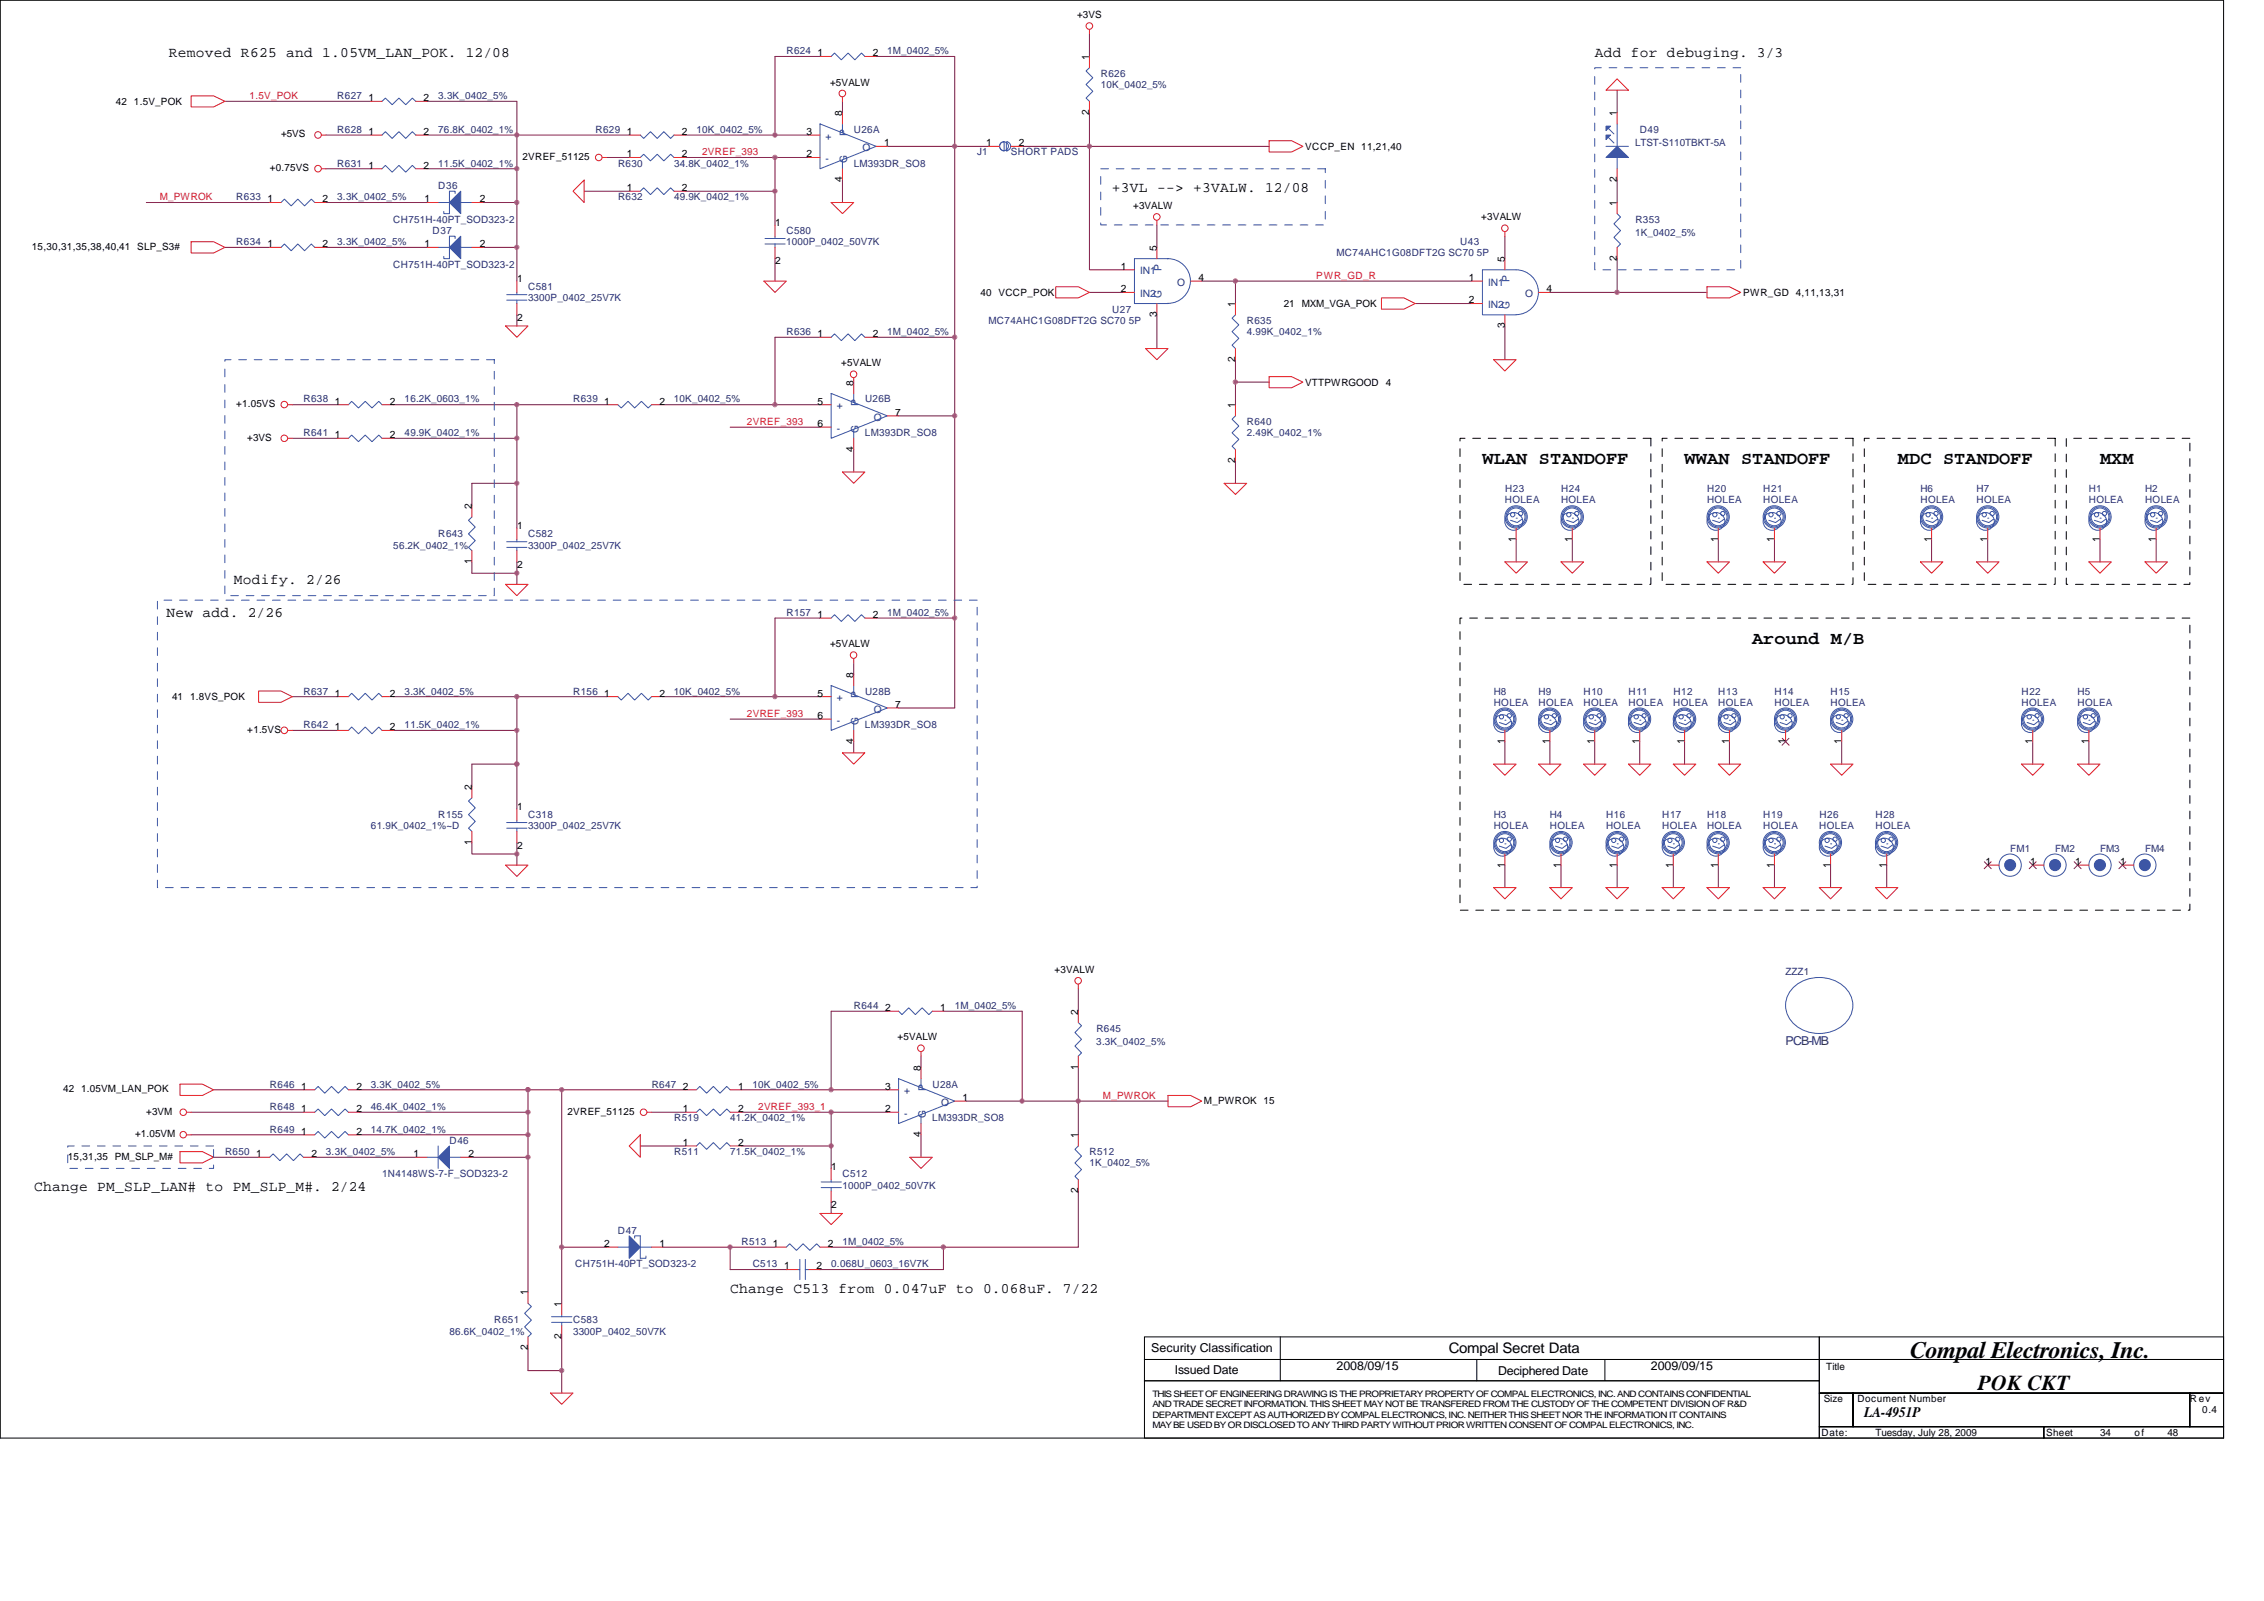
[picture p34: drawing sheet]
<svg xmlns="http://www.w3.org/2000/svg" width="297mm" height="210mm" viewBox="0 0 297 210" stroke-linecap="round" stroke-linejoin="round" font-family="sans-serif">
<defs><g id="words">
<text font-size="3.1" fill="#010202" x="250.6" y="178.1">Compal Electronics, Inc.</text>
<text font-size="2.8" fill="#010202" x="259.5" y="182.3">POK CKT</text>
<g font-size="2.3" fill="#010202">
<text x="194.5" y="60.9">WLAN STANDOFF</text>
<text x="221" y="60.9">WWAN STANDOFF</text>
<text x="249" y="60.9">MDC STANDOFF</text>
<text x="275.5" y="60.9">MXM</text>
<text x="229.9" y="84.5">Around M/B</text>
</g>
<g font-size="1.9" fill="#010202">
<text x="22.1" y="7.5">Removed R625 and 1.05VM_LAN_POK. 12/08</text>
<text x="209.2" y="7.5">Add for debuging. 3/3</text>
<text x="145.9" y="25.2">+3VL --&gt; +3VALW. 12/08</text>
<text x="30.7" y="76.6">Modify. 2/26</text>
<text x="21.8" y="81">New add. 2/26</text>
<text x="4.5" y="156.3">Change PM_SLP_LAN# to PM_SLP_M#. 2/24</text>
<text x="95.8" y="169.5">Change C513 from 0.047uF to 0.068uF. 7/22</text>
<text x="190.1" y="177.5">Compal Secret Data</text>
<text x="244.6" y="185.9">LA-4951P</text>
</g>
<text font-size="1.6" fill="#282973" x="234.3" y="137">PCB-MB</text>
<g font-size="1.6" fill="#010202">
<text x="151" y="177.4">Security Classification</text>
<text x="175.3" y="179.7">2008/09/15</text>
<text x="216.6" y="179.7">2009/09/15</text>
<text x="154.1" y="180.2">Issued Date</text>
<text x="196.6" y="180.3">Deciphered Date</text>
</g>
<g font-size="1.3" fill="#010202">
<text x="141.3" y="2.4">+3VS</text>
<text x="107.3" y="7.4">1</text>
<text x="108.9" y="11.2">+5VALW</text>
<text x="114.5" y="7.4">2</text>
<text x="142.9" y="7.8" transform="rotate(-90 142.9 7.8)">1</text>
<text x="15.2" y="13.8">42</text>
<text x="17.6" y="13.8">1.5V_POK</text>
<text x="48.3" y="17.7">1</text>
<text x="48.3" y="13.3">1</text>
<text x="55.6" y="17.7">2</text>
<text x="55.6" y="13.3">2</text>
<text x="82.2" y="17.7">1</text>
<text x="89.5" y="17.7">2</text>
<text x="105.8" y="17.7">3</text>
<text x="110.5" y="15.2" transform="rotate(-90 110.5 15.2)">8</text>
<text x="142.9" y="15.1" transform="rotate(-90 142.9 15.1)">2</text>
<text x="212.1" y="15.2" transform="rotate(-90 212.1 15.2)">1</text>
<text x="35.4" y="22.4">+0.75VS</text>
<text x="36.9" y="18">+5VS</text>
<text x="48.3" y="22.1">1</text>
<text x="55.6" y="22.1">2</text>
<text x="68.5" y="21">2VREF_51125</text>
<text x="82.2" y="20.6">1</text>
<text x="89.5" y="20.6">2</text>
<text x="105.8" y="20.6">2</text>
<text x="110.5" y="23.9" transform="rotate(-90 110.5 23.9)">4</text>
<text x="116" y="19.2">1</text>
<text x="129.4" y="19.2">1</text>
<text x="133.7" y="19.2">2</text>
<text x="171.2" y="19.6">VCCP_EN 11,21,40</text>
<text x="212.1" y="23.9" transform="rotate(-90 212.1 23.9)">2</text>
<text x="35.1" y="26.5">1</text>
<text x="42.3" y="26.5">2</text>
<text x="55.7" y="26.5">1</text>
<text x="62.9" y="26.5">2</text>
<text x="82.2" y="25.1">1</text>
<text x="89.5" y="25.1">2</text>
<text x="101.7" y="29.7">1</text>
<text x="148.7" y="27.4">+3VALW</text>
<text x="194.3" y="28.9">+3VALW</text>
<text x="212.1" y="27" transform="rotate(-90 212.1 27)">1</text>
<text x="4.2" y="32.7">15,30,31,35,38,40,41 SLP_S3#</text>
<text x="35.1" y="32.4">1</text>
<text x="42.3" y="32.4">2</text>
<text x="55.7" y="32.4">1</text>
<text x="62.9" y="32.4">2</text>
<text x="101.7" y="34.7">2</text>
<text x="147.1" y="35.4">1</text>
<text x="151.8" y="32.9" transform="rotate(-90 151.8 32.9)">5</text>
<text x="197.4" y="34.4" transform="rotate(-90 197.4 34.4)">5</text>
<text x="212.1" y="34.2" transform="rotate(-90 212.1 34.2)">2</text>
<text x="67.8" y="37">1</text>
<text x="128.6" y="38.8">40 VCCP_POK</text>
<text x="147.1" y="38.3">2</text>
<text x="151.8" y="41.6" transform="rotate(-90 151.8 41.6)">3</text>
<text x="157.2" y="36.8">4</text>
<text x="162.1" y="40.3" transform="rotate(-90 162.1 40.3)">1</text>
<text x="168.4" y="40.3">21</text>
<text x="170.8" y="40.3">MXM_VGA_POK</text>
<text x="192.7" y="36.8">1</text>
<text x="192.7" y="39.8">2</text>
<text x="202.9" y="38.3">4</text>
<text x="228.7" y="38.8">PWR_GD 4,11,13,31</text>
<text x="67.8" y="42.1">2</text>
<text x="107.3" y="44.2">1</text>
<text x="114.5" y="44.2">2</text>
<text x="162.1" y="47.5" transform="rotate(-90 162.1 47.5)">2</text>
<text x="197.4" y="43.1" transform="rotate(-90 197.4 43.1)">3</text>
<text x="31" y="53.4">+1.05VS</text>
<text x="43.9" y="53.1">1</text>
<text x="51.2" y="53.1">2</text>
<text x="79.3" y="53.1">1</text>
<text x="86.5" y="53.1">2</text>
<text x="107.3" y="53.1">5</text>
<text x="110.4" y="48.1">+5VALW</text>
<text x="112" y="50.6" transform="rotate(-90 112 50.6)">8</text>
<text x="162.1" y="53.5" transform="rotate(-90 162.1 53.5)">1</text>
<text x="171.2" y="50.6">VTTPWRGOOD</text>
<text x="181.8" y="50.6">4</text>
<text x="32.4" y="57.8">+3VS</text>
<text x="43.9" y="57.5">1</text>
<text x="51.2" y="57.5">2</text>
<text x="107.3" y="56">6</text>
<text x="112" y="59.3" transform="rotate(-90 112 59.3)">4</text>
<text x="117.5" y="54.5">7</text>
<text x="162.1" y="60.7" transform="rotate(-90 162.1 60.7)">2</text>
<text x="61.9" y="66.8" transform="rotate(-90 61.9 66.8)">2</text>
<text x="67.8" y="69.4">1</text>
<text x="198.9" y="71.1" transform="rotate(-90 198.9 71.1)">1</text>
<text x="206.3" y="71.1" transform="rotate(-90 206.3 71.1)">1</text>
<text x="225.4" y="71.1" transform="rotate(-90 225.4 71.1)">1</text>
<text x="232.8" y="71.1" transform="rotate(-90 232.8 71.1)">1</text>
<text x="253.4" y="71.1" transform="rotate(-90 253.4 71.1)">1</text>
<text x="260.8" y="71.1" transform="rotate(-90 260.8 71.1)">1</text>
<text x="275.5" y="71.1" transform="rotate(-90 275.5 71.1)">1</text>
<text x="282.9" y="71.1" transform="rotate(-90 282.9 71.1)">1</text>
<text x="61.9" y="74" transform="rotate(-90 61.9 74)">1</text>
<text x="67.8" y="74.5">2</text>
<text x="107.3" y="81">1</text>
<text x="114.5" y="81">2</text>
<text x="108.9" y="84.9">+5VALW</text>
<text x="112" y="88.9" transform="rotate(-90 112 88.9)">8</text>
<text x="22.6" y="91.8">41</text>
<text x="24.9" y="91.8">1.8VS_POK</text>
<text x="43.9" y="95.8">1</text>
<text x="43.9" y="91.4">1</text>
<text x="51.2" y="95.8">2</text>
<text x="51.2" y="91.4">2</text>
<text x="79.3" y="91.4">1</text>
<text x="86.5" y="91.4">2</text>
<text x="107.3" y="91.4">5</text>
<text x="107.3" y="94.3">6</text>
<text x="117.5" y="92.8">7</text>
<text x="32.4" y="96.1">+1.5VS</text>
<text x="112" y="97.6" transform="rotate(-90 112 97.6)">4</text>
<text x="197.4" y="97.6" transform="rotate(-90 197.4 97.6)">1</text>
<text x="203.3" y="97.6" transform="rotate(-90 203.3 97.6)">1</text>
<text x="209.2" y="97.6" transform="rotate(-90 209.2 97.6)">1</text>
<text x="215.1" y="97.6" transform="rotate(-90 215.1 97.6)">1</text>
<text x="221" y="97.6" transform="rotate(-90 221 97.6)">1</text>
<text x="226.9" y="97.6" transform="rotate(-90 226.9 97.6)">1</text>
<text x="234.2" y="97.6" transform="rotate(-90 234.2 97.6)">1</text>
<text x="241.6" y="97.6" transform="rotate(-90 241.6 97.6)">1</text>
<text x="266.7" y="97.6" transform="rotate(-90 266.7 97.6)">1</text>
<text x="274" y="97.6" transform="rotate(-90 274 97.6)">1</text>
<text x="61.9" y="103.6" transform="rotate(-90 61.9 103.6)">2</text>
<text x="67.8" y="106.3">1</text>
<text x="61.9" y="110.8" transform="rotate(-90 61.9 110.8)">1</text>
<text x="67.8" y="111.3">2</text>
<text x="197.4" y="113.8" transform="rotate(-90 197.4 113.8)">1</text>
<text x="204.8" y="113.8" transform="rotate(-90 204.8 113.8)">1</text>
<text x="212.1" y="113.8" transform="rotate(-90 212.1 113.8)">1</text>
<text x="219.5" y="113.8" transform="rotate(-90 219.5 113.8)">1</text>
<text x="225.4" y="113.8" transform="rotate(-90 225.4 113.8)">1</text>
<text x="232.8" y="113.8" transform="rotate(-90 232.8 113.8)">1</text>
<text x="240.2" y="113.8" transform="rotate(-90 240.2 113.8)">1</text>
<text x="247.5" y="113.8" transform="rotate(-90 247.5 113.8)">1</text>
<text x="260.5" y="113.4">1</text>
<text x="266.4" y="113.4">1</text>
<text x="272.3" y="113.4">1</text>
<text x="278.2" y="113.4">1</text>
<text x="138.4" y="127.6">+3VALW</text>
<text x="116.1" y="132.6">2</text>
<text x="117.7" y="136.5">+5VALW</text>
<text x="123.4" y="132.6">1</text>
<text x="141.5" y="133.1" transform="rotate(-90 141.5 133.1)">2</text>
<text x="8.3" y="143.2">42</text>
<text x="10.6" y="143.2">1.05VM_LAN_POK</text>
<text x="39.5" y="142.9">1</text>
<text x="46.8" y="142.9">2</text>
<text x="89.6" y="142.9">2</text>
<text x="96.8" y="142.9">1</text>
<text x="116.1" y="142.9">3</text>
<text x="120.8" y="140.4" transform="rotate(-90 120.8 140.4)">8</text>
<text x="141.5" y="140.3" transform="rotate(-90 141.5 140.3)">1</text>
<text x="17.7" y="149.1">+1.05VM</text>
<text x="19.2" y="146.2">+3VM</text>
<text x="39.5" y="148.8">1</text>
<text x="39.5" y="145.9">1</text>
<text x="46.8" y="148.8">2</text>
<text x="46.8" y="145.9">2</text>
<text x="74.4" y="146.2">2VREF_51125</text>
<text x="89.6" y="145.9">1</text>
<text x="96.8" y="145.9">2</text>
<text x="116.1" y="145.9">2</text>
<text x="120.8" y="149.1" transform="rotate(-90 120.8 149.1)">4</text>
<text x="126.3" y="144.4">1</text>
<text x="141.5" y="149.3" transform="rotate(-90 141.5 149.3)">1</text>
<text x="158" y="144.9">M_PWROK 15</text>
<text x="8.9" y="152.1">15,31,35 PM_SLP_M#</text>
<text x="33.6" y="151.8">1</text>
<text x="40.8" y="151.8">2</text>
<text x="54.2" y="151.8">1</text>
<text x="61.5" y="151.8">2</text>
<text x="89.6" y="150.3">1</text>
<text x="96.8" y="150.3">2</text>
<text x="109.1" y="153.4">1</text>
<text x="109.1" y="158.5">2</text>
<text x="141.5" y="156.5" transform="rotate(-90 141.5 156.5)">2</text>
<text x="79.3" y="163.6">2</text>
<text x="86.5" y="163.6">1</text>
<text x="101.4" y="163.6">1</text>
<text x="102.9" y="166.5">1</text>
<text x="107.1" y="166.5">2</text>
<text x="108.6" y="163.6">2</text>
<text x="69.3" y="169.9" transform="rotate(-90 69.3 169.9)">1</text>
<text x="73.7" y="171.4" transform="rotate(-90 73.7 171.4)">1</text>
<text x="69.3" y="177.1" transform="rotate(-90 69.3 177.1)">2</text>
<text x="73.7" y="175.7" transform="rotate(-90 73.7 175.7)">2</text>
<text x="239.6" y="179.6">Title</text>
<text x="239.3" y="183.9">Size</text>
<text x="243.7" y="183.9">Document Number</text>
<text x="287.3" y="183.9">R ev</text>
<text x="288.9" y="185.4">0.4</text>
<text x="239" y="188.3">Date:</text>
<text x="246.1" y="188.3">Tuesday, July 28, 2009</text>
<text x="268.5" y="188.3">Sheet</text>
<text x="275.5" y="188.3">34</text>
<text x="280.1" y="188.3">of</text>
<text x="284.4" y="188.3">48</text>
</g>
<g font-size="1.3" fill="#282973">
<text x="103.2" y="7.1">R624</text>
<text x="116.4" y="7.1">1M_0402_5%</text>
<text x="144.4" y="11.5">10K_0402_5%</text>
<text x="144.4" y="10.1">R626</text>
<text x="44.3" y="17.4">R628</text>
<text x="44.3" y="13">R627</text>
<text x="57.5" y="17.4">76.8K_0402_1%</text>
<text x="57.5" y="13">3.3K_0402_5%</text>
<text x="78.1" y="17.4">R629</text>
<text x="91.4" y="17.4">10K_0402_5%</text>
<text x="112" y="17.4">U26A</text>
<text x="215.1" y="17.4">D49</text>
<text x="44.3" y="21.8">R631</text>
<text x="57.5" y="21.8">11.5K_0402_1%</text>
<text x="81.1" y="21.8">R630</text>
<text x="88.4" y="21.8">34.8K_0402_1%</text>
<text x="112" y="21.8">LM393DR_SO8</text>
<text x="128.2" y="20.4">J1</text>
<text x="132.6" y="20.4">SHORT PADS</text>
<text x="214.5" y="19.2">LTST-S110TBKT-5A</text>
<text x="31" y="26.3">R633</text>
<text x="44.2" y="26.3">3.3K_0402_5%</text>
<text x="51.6" y="29.2">CH751H-40PT_SOD323-2</text>
<text x="57.5" y="24.8">D36</text>
<text x="81.1" y="26.3">R632</text>
<text x="88.4" y="26.3">49.9K_0402_1%</text>
<text x="214.6" y="29.2">R353</text>
<text x="31" y="32.2">R634</text>
<text x="44.2" y="32.2">3.3K_0402_5%</text>
<text x="51.6" y="35.1">CH751H-40PT_SOD323-2</text>
<text x="56.8" y="30.7">D37</text>
<text x="103.2" y="32.2">1000P_0402_50V7K</text>
<text x="103.2" y="30.7">C580</text>
<text x="175.3" y="33.6">MC74AHC1G08DFT2G SC70 5P</text>
<text x="191.6" y="32.2">U43</text>
<text x="214.5" y="31">1K_0402_5%</text>
<text x="69.3" y="39.5">3300P_0402_25V7K</text>
<text x="69.3" y="38.1">C581</text>
<text x="145.9" y="41">U27</text>
<text x="103.2" y="43.9">R636</text>
<text x="116.4" y="43.9">1M_0402_5%</text>
<text x="129.7" y="42.5">MC74AHC1G08DFT2G SC70 5P</text>
<text x="163.6" y="43.9">4.99K_0402_1%</text>
<text x="163.6" y="42.5">R635</text>
<text x="39.8" y="52.8">R638</text>
<text x="53.1" y="52.8">16.2K_0603_1%</text>
<text x="75.2" y="52.8">R639</text>
<text x="88.4" y="52.8">10K_0402_5%</text>
<text x="113.5" y="52.8">U26B</text>
<text x="39.8" y="57.2">R641</text>
<text x="53.1" y="57.2">49.9K_0402_1%</text>
<text x="113.5" y="57.2">LM393DR_SO8</text>
<text x="163.6" y="57.2">2.49K_0402_1%</text>
<text x="163.6" y="55.7">R640</text>
<text x="197.5" y="64.6">H23</text>
<text x="204.8" y="64.6">H24</text>
<text x="224" y="64.6">H20</text>
<text x="231.3" y="64.6">H21</text>
<text x="252" y="64.6">H6</text>
<text x="259.3" y="64.6">H7</text>
<text x="274.1" y="64.6">H1</text>
<text x="281.4" y="64.6">H2</text>
<text x="51.6" y="71.9">56.2K_0402_1%</text>
<text x="57.5" y="70.5">R643</text>
<text x="69.3" y="71.9">3300P_0402_25V7K</text>
<text x="69.3" y="70.5">C582</text>
<text x="197.4" y="66">HOLEA</text>
<text x="204.8" y="66">HOLEA</text>
<text x="224" y="66">HOLEA</text>
<text x="231.3" y="66">HOLEA</text>
<text x="252" y="66">HOLEA</text>
<text x="259.3" y="66">HOLEA</text>
<text x="274.1" y="66">HOLEA</text>
<text x="281.4" y="66">HOLEA</text>
<text x="103.2" y="80.8">R157</text>
<text x="116.4" y="80.8">1M_0402_5%</text>
<text x="39.8" y="95.5">R642</text>
<text x="39.8" y="91.1">R637</text>
<text x="53.1" y="95.5">11.5K_0402_1%</text>
<text x="53.1" y="91.1">3.3K_0402_5%</text>
<text x="75.2" y="91.1">R156</text>
<text x="88.4" y="91.1">10K_0402_5%</text>
<text x="113.5" y="95.5">LM393DR_SO8</text>
<text x="113.5" y="91.1">U28B</text>
<text x="196" y="91.1">H8</text>
<text x="196" y="92.6">HOLEA</text>
<text x="201.9" y="91.1">H9</text>
<text x="201.9" y="92.6">HOLEA</text>
<text x="207.8" y="91.1">H10</text>
<text x="207.8" y="92.6">HOLEA</text>
<text x="213.7" y="91.1">H11</text>
<text x="213.7" y="92.6">HOLEA</text>
<text x="219.5" y="92.6">HOLEA</text>
<text x="219.6" y="91.1">H12</text>
<text x="225.4" y="91.1">H13</text>
<text x="225.4" y="92.6">HOLEA</text>
<text x="232.8" y="91.1">H14</text>
<text x="232.8" y="92.6">HOLEA</text>
<text x="240.2" y="91.1">H15</text>
<text x="240.2" y="92.6">HOLEA</text>
<text x="265.2" y="91.1">H22</text>
<text x="265.2" y="92.6">HOLEA</text>
<text x="272.6" y="91.1">H5</text>
<text x="272.6" y="92.6">HOLEA</text>
<text x="57.5" y="107.3">R155</text>
<text x="69.3" y="107.3">C318</text>
<text x="196" y="107.3">H3</text>
<text x="203.3" y="107.3">H4</text>
<text x="210.7" y="107.3">H16</text>
<text x="218.1" y="107.3">H17</text>
<text x="224" y="107.3">H18</text>
<text x="231.3" y="107.3">H19</text>
<text x="238.7" y="107.3">H26</text>
<text x="246.1" y="107.3">H28</text>
<text x="48.7" y="108.8">61.9K_0402_1%~D</text>
<text x="69.3" y="108.8">3300P_0402_25V7K</text>
<text x="196" y="108.8">HOLEA</text>
<text x="203.3" y="108.8">HOLEA</text>
<text x="210.7" y="108.8">HOLEA</text>
<text x="218.1" y="108.8">HOLEA</text>
<text x="224" y="108.8">HOLEA</text>
<text x="231.3" y="108.8">HOLEA</text>
<text x="238.7" y="108.8">HOLEA</text>
<text x="246.1" y="108.8">HOLEA</text>
<text x="263.7" y="111.7">FM1</text>
<text x="269.6" y="111.7">FM2</text>
<text x="275.5" y="111.7">FM3</text>
<text x="281.4" y="111.7">FM4</text>
<text x="234.3" y="127.9">ZZZ1</text>
<text x="112" y="132.3">R644</text>
<text x="125.3" y="132.3">1M_0402_5%</text>
<text x="143.8" y="137.1">3.3K_0402_5%</text>
<text x="143.8" y="135.3">R645</text>
<text x="35.4" y="142.7">R646</text>
<text x="48.7" y="142.7">3.3K_0402_5%</text>
<text x="85.5" y="142.7">R647</text>
<text x="98.7" y="142.7">10K_0402_5%</text>
<text x="122.3" y="142.7">U28A</text>
<text x="35.4" y="148.5">R649</text>
<text x="35.4" y="145.6">R648</text>
<text x="48.7" y="148.5">14.7K_0402_1%</text>
<text x="48.7" y="145.6">46.4K_0402_1%</text>
<text x="88.5" y="147.1">R519</text>
<text x="95.8" y="147.1">41.2K_0402_1%</text>
<text x="122.3" y="147.1">LM393DR_SO8</text>
<text x="29.5" y="151.5">R650</text>
<text x="42.8" y="151.5">3.3K_0402_5%</text>
<text x="50.1" y="154.4">1N4148WS-7-F_SOD323-2</text>
<text x="59" y="150">D46</text>
<text x="88.5" y="151.5">R511</text>
<text x="95.8" y="151.5">71.5K_0402_1%</text>
<text x="110.5" y="155.9">1000P_0402_50V7K</text>
<text x="110.6" y="154.4">C512</text>
<text x="142.9" y="153">1K_0402_5%</text>
<text x="143" y="151.5">R512</text>
<text x="81.1" y="161.8">D47</text>
<text x="75.5" y="166.2">CH751H-40PT_SOD323-2</text>
<text x="97.3" y="163.3">R513</text>
<text x="98.8" y="166.2">C513</text>
<text x="109" y="166.2">0.068U_0603_16V7K</text>
<text x="110.5" y="163.3">1M_0402_5%</text>
<text x="64.9" y="173.6">R651</text>
<text x="75.2" y="173.6">C583</text>
<text x="59" y="175.1">86.6K_0402_1%</text>
<text x="75.2" y="175.1">3300P_0402_50V7K</text>
</g>
<g font-size="1.3" fill="#ed2024">
<text x="32.7" y="13">1.5V_POK</text>
<text x="92.1" y="20.4">2VREF_393</text>
<text x="21" y="26.3">M_PWROK</text>
<text x="172.7" y="36.6">PWR_GD_R</text>
<text x="98" y="55.7">2VREF_393</text>
<text x="98" y="94">2VREF_393</text>
<text x="99.5" y="145.6">2VREF_393_1</text>
<text x="144.7" y="144.1">M_PWROK</text>
</g>
<g font-size="1.3" fill="#1d437e">
<text x="111.1" y="17.9" transform="rotate(-90 111.1 17.9)">P</text>
<text x="108.3" y="18.3">+</text>
<text x="108.3" y="21.3">-</text>
<text x="111.1" y="21.4" transform="rotate(-90 111.1 21.4)">G</text>
<text x="113.2" y="19.8">O</text>
<text x="152.4" y="35.6" transform="rotate(-90 152.4 35.6)">P</text>
<text x="149.6" y="36">IN1</text>
<text x="149.6" y="39">IN2</text>
<text x="152.4" y="39.1" transform="rotate(-90 152.4 39.1)">G</text>
<text x="154.4" y="37.5">O</text>
<text x="195.2" y="37.5">IN1</text>
<text x="195.2" y="40.4">IN2</text>
<text x="198.1" y="40.6" transform="rotate(-90 198.1 40.6)">G</text>
<text x="198.1" y="37" transform="rotate(-90 198.1 37)">P</text>
<text x="200.1" y="39">O</text>
<text x="109.8" y="53.7">+</text>
<text x="112.6" y="53.2" transform="rotate(-90 112.6 53.2)">P</text>
<text x="109.8" y="56.6">-</text>
<text x="112.6" y="56.7" transform="rotate(-90 112.6 56.7)">G</text>
<text x="114.6" y="55.2">O</text>
<text x="109.8" y="92">+</text>
<text x="109.8" y="94.9">-</text>
<text x="112.6" y="95.1" transform="rotate(-90 112.6 95.1)">G</text>
<text x="112.6" y="91.5" transform="rotate(-90 112.6 91.5)">P</text>
<text x="114.6" y="93.5">O</text>
<text x="118.6" y="143.5">+</text>
<text x="121.5" y="143.1" transform="rotate(-90 121.5 143.1)">P</text>
<text x="118.6" y="146.5">-</text>
<text x="121.5" y="146.6" transform="rotate(-90 121.5 146.6)">G</text>
<text x="123.5" y="145">O</text>
</g>
<g font-size="1.2" fill="#010202">
<text x="151.2" y="183.2">THIS SHEET OF ENGINEERING DRAWING IS THE PROPRIETARY PROPERTY OF COMPAL ELECTRONICS, INC. AND CONTAINS CONFIDENTIAL</text>
<text x="151.2" y="184.6">AND TRADE SECRET INFORMATION. THIS SHEET MAY NOT BE TRANSFERED FROM THE CUSTODY OF THE COMPETENT DIVISION OF R&amp;D</text>
<text x="151.2" y="186">DEPARTMENT EXCEPT AS AUTHORIZED BY COMPAL ELECTRONICS, INC. NEITHER THIS SHEET NOR THE INFORMATION IT CONTAINS</text>
<text x="151.2" y="187.3">MAY BE USED BY OR DISCLOSED TO ANY THIRD PARTY WITHOUT PRIOR WRITTEN CONSENT OF COMPAL ELECTRONICS, INC.</text>
</g>
</g></defs>
<g fill="none" stroke="#010202" stroke-width=".13">
<path d="M0 0h291.7v188.6h-291.7zM150.2 175.3h88.5v3h-88.5zM150.2 178.3h88.5v2.8h-88.5zM168 175.3v5.8M193.8 178.3v2.8M210.6 178.3v2.8M238.7 175.3h53v3h-53zM238.7 178.3h53v4.4h-53zM150.2 181.1h88.5v7.5h-88.5zM238.7 187.1h29.5v1.5h-29.5zM238.7 182.7h4.4v4.4h-4.4zM243.1 182.7h44.2v4.4h-44.2z"/>
<path d="M268.2 187.1h23.5v1.5h-23.5zM287.3 182.7h4.4v4.4h-4.4z"/>
</g>
<g fill="none" stroke="#7f1542" stroke-width=".13">
<path d="M29.5 13.3h19.2M42.8 17.7h5.9M56 17.7h26.5M56 13.3h11.8v23.6M89.9 17.7h11.8M107.6 7.4h-5.9v10.3h4.4M110.5 13.3v1.5M115 7.4h10.3v36.8M116.4 19.2h13.3M134.1 19.2h32.4M142.9 14.8v20.6h4.5M142.9 4.5v2.9"/>
<path d="M212.2 11.8v3M19.2 26.6h16.2M29.5 32.4h5.9M42.8 32.4h13.2M42.8 22.1h5.9M42.8 26.6h13.2M56 22.1h11.8M63.4 32.4h4.4M63.4 26.6h4.4M76.6 25.1h5.9M79.6 20.7h2.9M89.9 25.1h11.8"/>
<path d="M89.9 20.7h16.2M101.7 20.7v8.8M101.7 33.9v3M110.5 23.6v3M142.9 38.4h4.5M151.8 29.5v2.9M157.7 36.9h35.3M162.1 36.9v2.9M185.7 39.8h7.3M197.4 31v2.9M212.2 23.6v3M212.2 33.9v4.5"/>
<path d="M224 38.4h-20.7M38.4 53.1h5.8M38.4 57.5h5.8M51.6 53.1h28M51.6 57.5h16.2M67.8 53.1v16.2M67.8 41.3v1.5M95.8 56h11.8M107.6 44.2h-5.9v8.9M107.6 53.1h-20.7M112 59v2.9M115 44.2h10.3v10.3"/>
<path d="M117.9 54.5h7.4M125.3 54.5v38.4h-7.4M151.8 41.3v4.4M162.1 47.2v5.9M162.1 50.1h4.4M197.4 42.8v4.4M61.9 73.7v1.5h5.9M67.8 73.7v2.9M67.8 63.4h-5.9v2.9M162.1 60.4v3M198.9 70.8v2.9M206.3 70.8v2.9"/>
<path d="M225.4 70.8v2.9M232.8 70.8v2.9M253.4 70.8v2.9M260.8 70.8v2.9M275.5 70.8v2.9M282.9 70.8v2.9M38.4 91.4h5.8M38.4 95.8h5.8M51.6 91.4h28M51.6 95.8h16.2M67.8 91.4v14.7M86.9 91.4h20.7"/>
<path d="M95.8 94.3h11.8M107.6 81.1h-5.9v10.3M112 86.9v1.5M112 97.3v1.4M115 81.1h10.3M197.4 97.3v2.9M203.3 97.3v2.9M209.2 97.3v2.9M215.1 97.3v2.9M221 97.3v2.9M226.9 97.3v2.9M241.6 97.3v2.9"/>
<path d="M266.7 97.3v2.9M274.1 97.3v2.9M61.9 110.5v1.5h5.9M67.8 110.5v3M67.8 100.2h-5.9v3M197.4 113.5v2.9M204.8 113.5v2.9M212.2 113.5v2.9M219.5 113.5v2.9M225.4 113.5v2.9M232.8 113.5v2.9M240.2 113.5v2.9"/>
<path d="M247.5 113.5v2.9M116.4 132.6h-7.4v10.3M120.8 138.5v1.5M123.8 132.6h10.3v11.8M141.5 129.7v2.9M141.5 140v8.8M25.1 145.9h14.7M25.1 148.8h14.7M28 151.8h5.9M28 142.9h11.8M41.3 151.8h13.2M47.2 142.9h42.7"/>
<path d="M47.2 145.9h22.1M47.2 148.8h22.1M61.9 151.8h7.4M69.3 142.9v26.6M73.7 142.9v28M84 150.3h5.9M85.5 145.9h4.4M97.3 150.3h11.7M97.3 142.9h19.1M97.3 145.9h19.1M109 145.9v7.3M109 157.7v1.4"/>
<path d="M120.8 148.8v3M141.5 156.2v7.4h-17.7M153.2 144.4h-26.5M69.3 176.8v3h4.4M73.7 163.6h5.9M73.7 175.3v7.4M86.9 163.6h14.8M95.8 163.6v2.9h7.4M109 163.6h14.8v2.9h-16.2"/>
</g>
<g fill="none" stroke="#ed2024" stroke-width=".13">
<path d="M25.1 12.6h2.9l1.5 .7-1.5 .7h-2.9zM42.2 17.7h.6M110.5 12.7v.6M142.9 3.9v.6M142.9 7.4v1.5M142.9 13.3v1.5M166.5 18.5h3l1.4 .7-1.4 .7h-3zM212.2 10.3l1.5 1.5h-3zM25.1 31.7h2.9l1.5 .7-1.5 .8h-2.9zM42.2 22.1h.6M67.8 36.9v1.5M67.8 39.8v1.5"/>
<path d="M76.6 23.6v3l-1.4-1.5zM79 20.7h.6M82.5 20.7h1.5M88.4 20.7h1.5M100.2 36.9h3l-1.5 1.5zM109 26.6h3l-1.5 1.4zM138.5 37.6h3l1.4 .8-1.4 .7h-3zM151.8 28.9v.6M181.2 39.1h3l1.5 .7-1.5 .8h-3zM197.4 30.4v.6M224 37.6h2.9l1.5 .8-1.5 .7h-2.9zM37.8 57.5h.6"/>
<path d="M37.8 53.1h.6M66.3 42.8h3l-1.5 1.4zM112 49.5v.6M150.3 45.7h2.9l-1.4 1.5zM166.5 49.4h3l1.4 .7-1.4 .8h-3zM196 47.2h2.9l-1.5 1.5zM61.9 66.3v1.5M61.9 72.2v1.5M66.3 76.6h3l-1.5 1.5zM67.8 69.3v1.5M67.8 72.2v1.5M110.5 61.9h3l-1.5 1.5z"/>
<path d="M160.6 63.4h3l-1.5 1.5zM197.4 73.7h3l-1.5 1.5zM204.8 73.7h3l-1.5 1.5zM206.3 69.3v1.5M224 73.7h2.9l-1.5 1.5zM231.3 73.7h3l-1.5 1.5zM232.8 69.3v1.5M252 73.7h2.9l-1.5 1.5zM259.3 73.7h3l-1.5 1.5zM274.1 73.7h2.9l-1.5 1.5zM281.4 73.7h3l-1.5 1.5zM33.9 90.6h3l1.5 .8-1.5 .7h-3z"/>
<path d="M37.8 95.8h.6M107.6 91.4h1.4M107.6 94.3h1.4M110.5 98.7h3l-1.5 1.5zM112 88.4v1.5M112 95.8v1.5M112 86.4v.5M116.4 92.9h1.5M203.3 95.8v1.5M66.3 113.5h3l-1.5 1.5zM196 100.2h2.9l-1.5 1.5zM196 116.4h2.9l-1.5 1.5z"/>
<path d="M201.9 100.2h2.9l-1.5 1.5zM203.3 116.4h3l-1.5 1.5zM207.8 100.2h2.9l-1.5 1.5zM210.7 116.4h3l-1.5 1.5zM213.7 100.2h2.9l-1.5 1.5zM218.1 116.4h2.9l-1.5 1.5zM219.5 100.2h3l-1.5 1.5zM224 116.4h2.9l-1.5 1.5zM225.4 100.2h3l-1.5 1.5zM231.3 116.4h3l-1.5 1.5zM238.7 116.4h2.9l-1.4 1.5zM240.2 100.2h2.9l-1.5 1.5z"/>
<path d="M246.1 116.4h2.9l-1.5 1.5zM265.2 100.2h3l-1.5 1.5zM272.6 100.2h2.9l-1.4 1.5zM120.8 137.9v.6M141.5 129.1v.6M23.6 142.2h3l1.4 .7-1.4 .8h-3zM23.6 151h3l1.4 .8-1.4 .7h-3zM24.5 145.9h.6M24.5 148.8h.6M39.8 148.8h1.5M45.7 148.8h1.5M84 148.8v3l-1.5-1.5z"/>
<path d="M84.9 145.9h.6M89.9 142.9h1.5M95.8 142.9h1.5M107.6 159.1h2.9l-1.5 1.5zM119.4 151.8h2.9l-1.5 1.4zM153.2 143.7h3l1.5 .7-1.5 .8h-3zM72.2 182.7h3l-1.5 1.5z"/>
<circle cx="41.7" cy="17.7" r=".43"/>
<circle cx="110.5" cy="12.3" r=".43"/>
<circle cx="142.9" cy="3.4" r=".43"/>
<circle cx="41.7" cy="22.1" r=".43"/>
<circle cx="78.6" cy="20.7" r=".43"/>
<circle cx="151.8" cy="28.5" r=".43"/>
<circle cx="197.4" cy="29.9" r=".43"/>
<circle cx="37.3" cy="57.5" r=".43"/>
<circle cx="37.3" cy="53.1" r=".43"/>
<circle cx="112" cy="49.1" r=".43"/>
<circle cx="37.3" cy="95.8" r=".43"/>
<circle cx="112" cy="85.9" r=".43"/>
<circle cx="120.8" cy="137.5" r=".43"/>
<circle cx="141.4" cy="128.6" r=".43"/>
<circle cx="24" cy="145.9" r=".43"/>
<circle cx="24" cy="148.8" r=".43"/>
<circle cx="84.4" cy="145.9" r=".43"/>
</g>
<path d="M191.6 57.5h25v19.1h-25zM218.1 57.5h25v19.1h-25zM244.6 57.5h25v19.1h-25zM271.1 57.5h16.2v19.1h-16.2zM191.6 81.1h95.7v38.3h-95.7z" fill="none" stroke="#010202" stroke-width=".13" stroke-dasharray="1 1 1 1 1 1 1 1"/>
<path d="M209.2 8.9h19.2v26.5h-19.2zM144.4 22.1h29.5v7.4h-29.5zM29.5 47.2h35.4v30.9h-35.4zM20.7 78.7h107.5v37.7h-107.5zM8.9 150.3h19.1v2.9h-19.1z" fill="none" stroke="#3953a4" stroke-width=".13" stroke-dasharray="1 1 1 1 1 1 1 1"/>
<g fill="none" stroke="#3953a4" stroke-width=".13">
<path d="M142.9 8.9l-.4 .4 .9 .9-.9 .9 .9 .9-.9 .9 .4 .4M66.5 39.4h2.6M66.5 38.6h2.6M67.8 38.4v.2M67.8 39.4v.4M84 20.7l.5-.5 .8 .9 .9-.9 .9 .9 .9-.9 .4 .5M61.9 67.8l-.4 .4 .9 .9-.9 .9 .9 .9-.9 .9 .4 .4M66.5 71.8h2.6M66.5 71.1h2.6M67.8 70.8v.3M67.8 71.8v.4M206.3 68h.1"/>
<path d="M207 68.1l-.6 .4-.9-.3M232.8 68h.2M233.5 68.1l-.5 .4-.9-.3M109 89.9l7.4 3-7.4 2.9zM112 89.9v1.2M112 94.6v1.2M203.3 94.5h.2M204.1 94.6l-.6 .5-.9-.3M41.3 148.8l.4-.4 .9 .9 .9-.9 .9 .9 .9-.9 .4 .4M91.4 142.9l.4-.4 .9 .9 .9-.9 .9 .9 .9-.9 .4 .4"/>
<circle cx="205.8" cy="67.5" r=".29"/>
<circle cx="206" cy="68.4" r="1.17"/>
<circle cx="206.3" cy="67.8" r="1.32"/>
<circle cx="206.3" cy="67.8" r="1.17"/>
<circle cx="206.3" cy="67.8" r="1.47"/>
<circle cx="206.9" cy="67.4" r=".29"/>
<circle cx="232.4" cy="67.5" r=".29"/>
<circle cx="232.5" cy="68.4" r="1.17"/>
<circle cx="232.8" cy="67.8" r="1.46"/>
<circle cx="232.8" cy="67.8" r="1.31"/>
<circle cx="232.8" cy="67.8" r="1.17"/>
<circle cx="233.4" cy="67.4" r=".29"/>
<circle cx="202.9" cy="94" r=".28"/>
<circle cx="203" cy="94.9" r="1.17"/>
<circle cx="203.3" cy="94.3" r="1.46"/>
<circle cx="203.3" cy="94.3" r="1.31"/>
<circle cx="203.3" cy="94.3" r="1.17"/>
<circle cx="203.9" cy="93.9" r=".28"/>
</g>
<circle cx="275.5" cy="113.5" r=".73" fill="#3953a4"/>
<g fill="none" stroke="#3953a4" stroke-width=".13">
<path d="M109 7.4l.5-.4 .9 .8 .9-.8 .9 .8 .8-.8 .5 .4M153.2 33.9a2.93 2.93 0 0 1 3 3 2.93 2.93 0 0 1-3 2.9M153.2 33.9h-4.4v5.9h4.4M162.1 41.3l-.5 .4 .9 .9-.9 .9 .9 .9-.9 .9 .5 .4M219.5 110.7h.2M220.3 110.8l-.6 .5-.9-.3"/>
<circle cx="219.1" cy="110.2" r=".28"/>
<circle cx="219.2" cy="111.1" r="1.17"/>
<circle cx="219.5" cy="110.5" r="1.17"/>
<circle cx="219.5" cy="110.5" r="1.32"/>
<circle cx="219.5" cy="110.5" r="1.47"/>
<circle cx="220.1" cy="110.1" r=".29"/>
<circle cx="275.5" cy="113.5" r=".73"/>
<circle cx="275.5" cy="113.5" r="1.46"/>
</g>
<path d="M107.6 7.4h1.4M113.5 7.4h1.5M147.4 35.4h1.4M147.4 38.4h1.4M151.8 32.4v1.5M151.8 39.8v1.5M156.2 36.9h1.5M162.1 39.8v1.5M162.1 45.7v1.5M219.5 112v1.5M272.6 113.5h1.5" fill="none" stroke="#ed2024" stroke-width=".13"/>
<path d="M272.1 113l.9 .9M273 113l-.9 .9" fill="none" stroke="#7f421c" stroke-width=".13"/>
<circle cx="269.6" cy="113.5" r=".73" fill="#3953a4"/>
<g fill="none" stroke="#3953a4" stroke-width=".13">
<path d="M69.3 170.9l.4 .5-.9 .9 .9 .8-.9 .9 .9 .9-.4 .4"/>
<circle cx="269.6" cy="113.5" r="1.46"/>
<circle cx="269.6" cy="113.5" r=".73"/>
</g>
<path d="M266.7 113.5h1.5M69.3 169.5v1.4M69.3 175.3v1.5" fill="none" stroke="#ed2024" stroke-width=".13"/>
<path d="M266.3 113l.9 .9M267.1 113l-.9 .9" fill="none" stroke="#7f421c" stroke-width=".13"/>
<path d="M82.5 162.1l1.5 1.5-1.5 1.4z" fill="#3953a4"/>
<g fill="none" stroke="#3953a4" stroke-width=".13">
<path d="M198.9 35.4a2.94 2.94 0 0 1 2.9 2.9 2.94 2.94 0 0 1-2.9 3M198.9 35.4h-4.4v5.9h4.4M212.2 28l.4 .5-.9 .9 .9 .8-.9 .9 .9 .9-.4 .4M266.7 94.5h.1M267.4 94.6l-.6 .5-.8-.3M204.8 110.7h.2M205.5 110.8l-.5 .5-.9-.3M107.7 155.8h2.7M107.7 155h2.7M109 154.7v.3M109 155.8v.4M81.1 163.6h1.4"/>
<path d="M82.5 162.1l1.5 1.5-1.5 1.4zM83.3 162.4v-.3h.7v2.9h.7v-.3M84 163.6h1.5M103.2 163.6l.4-.5 .9 .9 .9-.9 .9 .9 .8-.9 .5 .5"/>
<circle cx="266.2" cy="94" r=".28"/>
<circle cx="266.4" cy="94.9" r="1.17"/>
<circle cx="266.7" cy="94.3" r="1.46"/>
<circle cx="266.7" cy="94.3" r="1.31"/>
<circle cx="266.7" cy="94.3" r="1.17"/>
<circle cx="267.3" cy="93.9" r=".28"/>
<circle cx="204.4" cy="110.2" r=".28"/>
<circle cx="204.5" cy="111.1" r="1.17"/>
<circle cx="204.8" cy="110.5" r="1.32"/>
<circle cx="204.8" cy="110.5" r="1.17"/>
<circle cx="204.8" cy="110.5" r="1.47"/>
<circle cx="205.4" cy="110.1" r=".29"/>
</g>
<g fill="none" stroke="#ed2024" stroke-width=".13">
<path d="M193 36.9h1.5M193 39.8h1.5M197.4 33.9v1.5M201.9 38.4h1.4M212.2 26.6v1.4M212.2 32.4v1.5M197.4 41.3v1.5M266.7 95.8v1.5M204.8 112v1.5M109 153.2v1.5M109 156.2v1.5M79.6 163.6h1.5"/>
<path d="M85.5 163.6h1.4M101.7 163.6h1.5M107.6 163.6h1.4"/>
</g>
<path d="M59 150.3v2.9l-1.5-1.4z" fill="#3953a4"/>
<g fill="none" stroke="#3953a4" stroke-width=".13">
<path d="M84 17.7l.5 .5 .8-.9 .9 .9 .9-.9 .9 .9 .4-.5M36.9 32.4l.4-.4 .9 .9 .9-.9 .9 .9 .8-.9 .5 .4M45.7 57.5l.4-.4 .9 .8 .9-.8 .9 .8 .9-.8 .4 .4M109 44.2l.5-.4 .9 .9 .9-.9 .9 .9 .8-.9 .5 .4M162.1 54.5l-.5 .5 .9 .9-.9 .9 .9 .8-.9 .9 .5 .5M260.8 68h.1M261.5 68.1l-.6 .4-.8-.3M282.9 68h.1M283.6 68.1l-.6 .4-.9-.3M209.2 94.5h.2M210 94.6l-.6 .5-.9-.3M215.1 94.5h.2"/>
<path d="M215.9 94.6l-.6 .5-.9-.3M221 94.5h.2M221.8 94.6l-.6 .5-.9-.3M61.9 104.6l-.4 .5 .9 .9-.9 .8 .9 .9-.9 .9 .4 .4M197.4 110.7h.2M198.2 110.8l-.6 .5-.9-.3M41.3 142.9l.4-.4 .9 .9 .9-.9 .9 .9 .9-.9 .4 .4M56 151.8h1.5M57.5 150.3v2.9M59 151.8h1.4M59 150.3v2.9l-1.5-1.4zM141.5 150.3l-.5 .4 .9 .9-.9 .9 .9 .9-.9 .9 .5 .4"/>
<circle cx="260.3" cy="67.5" r=".29"/>
<circle cx="260.5" cy="68.4" r="1.16"/>
<circle cx="260.8" cy="67.8" r="1.46"/>
<circle cx="260.8" cy="67.8" r="1.31"/>
<circle cx="260.8" cy="67.8" r="1.17"/>
<circle cx="261.4" cy="67.4" r=".29"/>
<circle cx="282.4" cy="67.5" r=".29"/>
<circle cx="282.6" cy="68.4" r="1.16"/>
<circle cx="282.9" cy="67.8" r="1.46"/>
<circle cx="282.9" cy="67.8" r="1.31"/>
<circle cx="282.9" cy="67.8" r="1.17"/>
<circle cx="283.5" cy="67.4" r=".29"/>
<circle cx="208.8" cy="94" r=".28"/>
<circle cx="208.9" cy="94.9" r="1.17"/>
<circle cx="209.2" cy="94.3" r="1.46"/>
<circle cx="209.2" cy="94.3" r="1.31"/>
<circle cx="209.2" cy="94.3" r="1.17"/>
<circle cx="209.8" cy="93.9" r=".28"/>
<circle cx="214.7" cy="94" r=".28"/>
<circle cx="214.8" cy="94.9" r="1.17"/>
<circle cx="215.1" cy="94.3" r="1.46"/>
<circle cx="215.1" cy="94.3" r="1.31"/>
<circle cx="215.1" cy="94.3" r="1.17"/>
<circle cx="215.7" cy="93.9" r=".28"/>
<circle cx="220.6" cy="94" r=".28"/>
<circle cx="220.7" cy="94.9" r="1.17"/>
<circle cx="221" cy="94.3" r="1.32"/>
<circle cx="221" cy="94.3" r="1.17"/>
<circle cx="221" cy="94.3" r="1.47"/>
<circle cx="221.6" cy="93.9" r=".28"/>
<circle cx="197" cy="110.2" r=".28"/>
<circle cx="197.1" cy="111.1" r="1.17"/>
<circle cx="197.4" cy="110.5" r="1.32"/>
<circle cx="197.4" cy="110.5" r="1.17"/>
<circle cx="197.4" cy="110.5" r="1.47"/>
<circle cx="198" cy="110.1" r=".29"/>
</g>
<g fill="none" stroke="#ed2024" stroke-width=".13">
<path d="M82.5 17.7h1.5M88.4 17.7h1.5M35.4 32.4h1.5M41.3 32.4h1.5M44.2 57.5h1.5M50.1 57.5h1.5M107.6 44.2h1.4M113.5 44.2h1.5M162.1 53.1v1.4M162.1 59v1.4M260.8 69.3v1.5M282.9 69.3v1.5"/>
<path d="M209.2 95.8v1.5M215.1 95.8v1.5M221 95.8v1.5M61.9 103.2v1.4M61.9 109v1.5M197.4 112v1.5M39.8 142.9h1.5M45.7 142.9h1.5M54.5 151.8h1.5M60.4 151.8h1.5M141.5 148.8v1.5M141.5 154.7v1.5"/>
</g>
<path d="M60.4 25.1v2.9l-1.4-1.4z" fill="#3953a4"/>
<g fill="none" stroke="#3953a4" stroke-width=".13">
<path d="M131.5 18.6a.6 .6 0 0 0 0 1.1M131.6 18.6h.1v1.2h-.1M132.2 18.6a.59 .59 0 0 1 .4 .6 .59 .59 0 0 1-.4 .5M132.2 18.6h-.2v1.2h.2M57.5 26.6h1.5M59.7 25.4v-.3h-.7v2.9h-.8v-.3M60.4 26.6h1.5M60.4 25.1v2.9l-1.4-1.4zM234.3 94.5h.1M235 94.6l-.6 .5-.9-.3M241.6 94.5h.2M242.4 94.6l-.6 .5-.9-.3"/>
<path d="M225.4 110.7h.2M226.2 110.8l-.6 .5-.9-.3"/>
<circle cx="131.7" cy="19.2" r=".58"/>
<circle cx="233.8" cy="94" r=".28"/>
<circle cx="234" cy="94.9" r="1.17"/>
<circle cx="234.3" cy="94.3" r="1.46"/>
<circle cx="234.3" cy="94.3" r="1.31"/>
<circle cx="234.3" cy="94.3" r="1.17"/>
<circle cx="234.9" cy="93.9" r=".28"/>
<circle cx="241.2" cy="94" r=".28"/>
<circle cx="241.3" cy="94.9" r="1.17"/>
<circle cx="241.6" cy="94.3" r="1.46"/>
<circle cx="241.6" cy="94.3" r="1.31"/>
<circle cx="241.6" cy="94.3" r="1.17"/>
<circle cx="242.2" cy="93.9" r=".28"/>
<circle cx="225" cy="110.2" r=".29"/>
<circle cx="225.1" cy="111.1" r="1.18"/>
<circle cx="225.4" cy="110.5" r="1.32"/>
<circle cx="225.4" cy="110.5" r="1.17"/>
<circle cx="225.4" cy="110.5" r="1.47"/>
<circle cx="226" cy="110.1" r=".29"/>
</g>
<path d="M129.7 19.2h1.4M132.6 19.2h1.5M56 26.6h1.5M61.9 26.6h1.5M234.3 95.8v1.5M241.6 95.8v1.5M225.4 112v1.5" fill="none" stroke="#ed2024" stroke-width=".13"/>
<path d="M233.8 96.8l.9 .9M234.7 96.8l-.9 .9" fill="none" stroke="#7f421c" stroke-width=".13"/>
<path d="M59 32.4l1.4-1.4v2.9z" fill="#3953a4"/>
<g fill="none" stroke="#3953a4" stroke-width=".13">
<path d="M57.5 32.4h1.5M59 32.4l1.4-1.4v2.9zM59.7 31.3v-.3h-.7v2.9h-.8v-.3M60.4 32.4h1.5M45.7 95.8l.4-.4 .9 .8 .9-.8 .9 .8 .9-.8 .4 .4M212.2 110.7h.1M212.9 110.8l-.6 .5-.8-.3M91.4 145.9l.4-.4 .9 .8 .9-.8 .9 .8 .9-.8 .4 .4"/>
<circle cx="211.7" cy="110.2" r=".28"/>
<circle cx="211.9" cy="111.1" r="1.17"/>
<circle cx="212.2" cy="110.5" r="1.17"/>
<circle cx="212.2" cy="110.5" r="1.32"/>
<circle cx="212.2" cy="110.5" r="1.47"/>
<circle cx="212.8" cy="110.1" r=".29"/>
</g>
<path d="M56 32.4h1.5M61.9 32.4h1.5M44.2 95.8h1.5M50.1 95.8h1.5M212.2 112v1.5M89.9 145.9h1.5M95.8 145.9h1.5" fill="none" stroke="#ed2024" stroke-width=".13"/>
<circle cx="281.4" cy="113.5" r=".72" fill="#3953a4"/>
<g fill="none" stroke="#3953a4" stroke-width=".13">
<path d="M109 51.6l7.4 2.9-7.4 3zM112 51.6v1.2M112 56.3v1.2M226.9 94.5h.2M227.6 94.6l-.5 .5-.9-.3M232.8 110.7h.2M233.5 110.8l-.5 .5-.9-.3M141.5 134.1l.4 .4-.9 .9 .9 .9-.9 .9 .9 .9-.4 .4"/>
<circle cx="226.5" cy="94" r=".28"/>
<circle cx="226.6" cy="94.9" r="1.17"/>
<circle cx="226.9" cy="94.3" r="1.46"/>
<circle cx="226.9" cy="94.3" r="1.31"/>
<circle cx="226.9" cy="94.3" r="1.17"/>
<circle cx="227.5" cy="93.9" r=".28"/>
<circle cx="232.4" cy="110.2" r=".29"/>
<circle cx="232.5" cy="111.1" r="1.18"/>
<circle cx="232.8" cy="110.5" r="1.32"/>
<circle cx="232.8" cy="110.5" r="1.17"/>
<circle cx="232.8" cy="110.5" r="1.47"/>
<circle cx="233.4" cy="110.1" r=".29"/>
<circle cx="281.4" cy="113.5" r=".72"/>
<circle cx="281.4" cy="113.5" r="1.46"/>
</g>
<path d="M107.6 53.1h1.4M107.6 56h1.4M112 50.1v1.5M112 57.5v1.5M116.4 54.5h1.5M226.9 95.8v1.5M232.8 112v1.5M278.5 113.5h1.4M141.5 132.6v1.5M141.5 138.5v1.5" fill="none" stroke="#ed2024" stroke-width=".13"/>
<path d="M278 113l.9 .9M278.9 113l-.9 .9" fill="none" stroke="#7f421c" stroke-width=".13"/>
<circle cx="263.7" cy="113.5" r=".72" fill="#3953a4"/>
<g fill="none" stroke="#3953a4" stroke-width=".13">
<path d="M50.1 17.7l.5-.4 .9 .9 .8-.9 .9 .9 .9-.9 .4 .4M107.6 16.3l7.4 2.9-7.4 2.9zM110.5 16.3v1.1M50.1 22.1l.5-.4 .9 .9 .8-.9 .9 .9 .9-.9 .4 .4M84 25.1l.5-.5 .8 .9 .9-.9 .9 .9 .9-.9 .4 .5M100.4 32h2.6M100.4 31.3h2.6M101.7 31v.3M101.7 32v.4M110.5 21v1.1M45.7 53.1l.4-.5 .9 .9 .9-.9 .9 .9 .9-.9 .4 .5M81.1 53.1l.4 .4 .9-.9 .9 .9 .9-.9 .8 .9 .5-.4"/>
<path d="M198.9 68h.2M199.7 68.1l-.6 .4-.9-.3M225.4 68h.2M226.2 68.1l-.6 .4-.9-.3M253.4 68h.2M254.2 68.1l-.6 .4-.9-.3M275.5 68h.2M276.3 68.1l-.6 .4-.9-.3M45.7 91.4l.4-.5 .9 .9 .9-.9 .9 .9 .9-.9 .4 .5M81.1 91.4l.4 .4 .9-.9 .9 .9 .9-.9 .8 .9 .5-.4M109 81.1l.5-.5 .9 .9 .9-.9 .9 .9 .8-.9 .5 .5M197.4 94.5h.2"/>
<path d="M198.2 94.6l-.6 .5-.9-.3M274.1 94.5h.1M274.8 94.6l-.6 .5-.9-.3M66.5 108.6h2.6M66.5 107.9h2.6M67.8 107.6v.3M67.8 108.6v.4M240.2 110.7h.1M240.9 110.8l-.6 .5-.9-.3M247.5 110.7h.2M248.3 110.8l-.6 .5-.9-.3M117.9 132.6l.4 .5 .9-.9 .9 .9 .9-.9 .9 .9 .4-.5"/>
<path d="M235.6 129.3a4.9 4.9 0 0 1 7.1 1.1 3.5 3.5 0 0 1-2.3 4.9 4.8 4.8 0 0 1-5.8-2 3.2 3.2 0 0 1 1-4zM35.4 151.8l.4-.5 .9 .9 .9-.9 .9 .9 .9-.9 .4 .5M41.3 145.9l.4-.4 .9 .8 .9-.8 .9 .8 .9-.8 .4 .4M91.4 150.3l.4-.4 .9 .8 .9-.8 .9 .8 .9-.8 .4 .4M117.9 141.5l7.4 2.9-7.4 3zM120.8 141.5v1.1M120.8 146.2v1.2M72.4 173.4h2.6M72.4 172.7h2.6M73.7 172.4v.3M73.7 173.4v.5M104.6 166.5h.3"/>
<path d="M104.9 165.2v2.6M105.7 166.5h.4M105.7 165.2v2.6"/>
<circle cx="198.5" cy="67.5" r=".29"/>
<circle cx="198.6" cy="68.4" r="1.17"/>
<circle cx="198.9" cy="67.8" r="1.32"/>
<circle cx="198.9" cy="67.8" r="1.17"/>
<circle cx="198.9" cy="67.8" r="1.47"/>
<circle cx="199.5" cy="67.4" r=".29"/>
<circle cx="225" cy="67.5" r=".29"/>
<circle cx="225.1" cy="68.4" r="1.17"/>
<circle cx="225.4" cy="67.8" r="1.46"/>
<circle cx="225.4" cy="67.8" r="1.31"/>
<circle cx="225.4" cy="67.8" r="1.17"/>
<circle cx="226" cy="67.4" r=".29"/>
<circle cx="253" cy="67.5" r=".29"/>
<circle cx="253.1" cy="68.4" r="1.16"/>
<circle cx="253.4" cy="67.8" r="1.46"/>
<circle cx="253.4" cy="67.8" r="1.31"/>
<circle cx="253.4" cy="67.8" r="1.17"/>
<circle cx="254" cy="67.4" r=".29"/>
<circle cx="275.1" cy="67.5" r=".29"/>
<circle cx="275.2" cy="68.4" r="1.16"/>
<circle cx="275.5" cy="67.8" r="1.46"/>
<circle cx="275.5" cy="67.8" r="1.31"/>
<circle cx="275.5" cy="67.8" r="1.17"/>
<circle cx="276.1" cy="67.4" r=".29"/>
<circle cx="197" cy="94" r=".28"/>
<circle cx="197.1" cy="94.9" r="1.17"/>
<circle cx="197.4" cy="94.3" r="1.46"/>
<circle cx="197.4" cy="94.3" r="1.31"/>
<circle cx="197.4" cy="94.3" r="1.17"/>
<circle cx="198" cy="93.9" r=".28"/>
<circle cx="273.6" cy="94" r=".28"/>
<circle cx="273.7" cy="94.9" r="1.17"/>
<circle cx="274" cy="94.3" r="1.46"/>
<circle cx="274" cy="94.3" r="1.31"/>
<circle cx="274" cy="94.3" r="1.17"/>
<circle cx="274.6" cy="93.9" r=".28"/>
<circle cx="239.7" cy="110.2" r=".29"/>
<circle cx="239.9" cy="111.1" r="1.18"/>
<circle cx="240.1" cy="110.5" r="1.32"/>
<circle cx="240.1" cy="110.5" r="1.17"/>
<circle cx="240.1" cy="110.5" r="1.47"/>
<circle cx="240.8" cy="110.1" r=".29"/>
<circle cx="247.1" cy="110.2" r=".29"/>
<circle cx="247.2" cy="111.1" r="1.18"/>
<circle cx="247.5" cy="110.5" r="1.32"/>
<circle cx="247.5" cy="110.5" r="1.17"/>
<circle cx="247.5" cy="110.5" r="1.47"/>
<circle cx="248.1" cy="110.1" r=".29"/>
<circle cx="263.7" cy="113.5" r=".72"/>
<circle cx="263.7" cy="113.5" r="1.46"/>
</g>
<g fill="none" stroke="#ed2024" stroke-width=".13">
<path d="M48.7 17.7h1.4M54.5 17.7h1.5M106.1 17.7h1.5M110.5 14.8v1.5M115 19.2h1.4M48.7 22.1h1.4M54.5 22.1h1.5M82.5 25.1h1.5M88.4 25.1h1.5M101.7 29.5v1.5M101.7 32.4v1.5M106.1 20.7h1.5"/>
<path d="M110.5 22.1v1.5M44.2 53.1h1.5M50.1 53.1h1.5M79.6 53.1h1.5M85.5 53.1h1.4M198.9 69.3v1.5M225.4 69.3v1.5M253.4 69.3v1.5M275.5 69.3v1.5M44.2 91.4h1.5M50.1 91.4h1.5M79.6 91.4h1.5"/>
<path d="M85.5 91.4h1.4M107.6 81.1h1.4M113.5 81.1h1.5M197.4 95.8v1.5M274.1 95.8v1.5M67.8 106.1v1.5M67.8 109v1.5M240.2 112v1.5M247.5 112v1.5M260.8 113.5h1.5M116.4 132.6h1.5M120.8 140v1.5"/>
<path d="M122.3 132.6h1.5M33.9 151.8h1.5M39.8 151.8h1.5M39.8 145.9h1.5M45.7 145.9h1.5M89.9 150.3h1.5M95.8 150.3h1.5M116.4 145.9h1.5M116.4 142.9h1.5M120.8 147.4v1.4M125.3 144.4h1.4M73.7 170.9v1.5"/>
<path d="M73.7 173.9v1.4M103.2 166.5h1.4M106.1 166.5h1.5"/>
</g>
<path d="M260.3 113l1 .9M261.2 113l-.9 .9" fill="none" stroke="#7f421c" stroke-width=".13"/>
<path d="M212.2 19.2l1.5 1.5h-3z" fill="#3953a4"/>
<path d="M212.2 19.2l1.5 1.5h-3z" fill="none" stroke="#3953a4" stroke-width=".13"/>
<path d="M210.7 17.7h.6l-.6 .6z" fill="#3953a4"/>
<path d="M210.7 17.7h.6l-.6 .6z" fill="none" stroke="#3953a4" stroke-width=".13"/>
<path d="M210.7 16.5h.6l-.6 .6z" fill="#3953a4"/>
<path d="M50.1 13.3l.5-.4 .9 .8 .8-.8 .9 .8 .9-.8 .4 .4M210.7 16.5h.6l-.6 .6zM210.7 19.2h3M211 18l.7 .8M211 16.8l.7 .8M212.2 16.3v2.9M36.9 26.6l.4-.5 .9 .9 .9-.9 .9 .9 .8-.9 .5 .5M212.2 20.7v1.4" fill="none" stroke="#3953a4" stroke-width=".13"/>
<path d="M48.7 13.3h1.4M54.5 13.3h1.5M212.2 14.8v1.5M35.4 26.6h1.5M41.3 26.6h1.5M212.2 22.1v1.5" fill="none" stroke="#ed2024" stroke-width=".13"/>
<circle cx="101.7" cy="25.1" r=".29" fill="#b9529f"/>
<circle cx="101.7" cy="25.1" r=".29" fill="none" stroke="#b9529f" stroke-width=".13"/>
<circle cx="142.9" cy="19.2" r=".29" fill="#b9529f"/>
<circle cx="142.9" cy="19.2" r=".29" fill="none" stroke="#b9529f" stroke-width=".13"/>
<circle cx="67.8" cy="32.4" r=".29" fill="#b9529f"/>
<circle cx="67.8" cy="32.4" r=".29" fill="none" stroke="#b9529f" stroke-width=".13"/>
<circle cx="67.8" cy="17.7" r=".29" fill="#b9529f"/>
<circle cx="67.8" cy="17.7" r=".29" fill="none" stroke="#b9529f" stroke-width=".13"/>
<circle cx="67.8" cy="26.5" r=".29" fill="#b9529f"/>
<circle cx="67.8" cy="26.5" r=".29" fill="none" stroke="#b9529f" stroke-width=".13"/>
<circle cx="67.8" cy="22.1" r=".29" fill="#b9529f"/>
<circle cx="67.8" cy="22.1" r=".29" fill="none" stroke="#b9529f" stroke-width=".13"/>
<circle cx="101.7" cy="17.7" r=".29" fill="#b9529f"/>
<circle cx="101.7" cy="17.7" r=".29" fill="none" stroke="#b9529f" stroke-width=".13"/>
<circle cx="125.3" cy="19.2" r=".29" fill="#b9529f"/>
<circle cx="125.3" cy="19.2" r=".29" fill="none" stroke="#b9529f" stroke-width=".13"/>
<circle cx="101.7" cy="20.6" r=".29" fill="#b9529f"/>
<circle cx="101.7" cy="20.6" r=".29" fill="none" stroke="#b9529f" stroke-width=".13"/>
<circle cx="125.3" cy="54.5" r=".29" fill="#b9529f"/>
<circle cx="125.3" cy="54.5" r=".29" fill="none" stroke="#b9529f" stroke-width=".13"/>
<circle cx="125.3" cy="44.2" r=".29" fill="#b9529f"/>
<circle cx="125.3" cy="44.2" r=".29" fill="none" stroke="#b9529f" stroke-width=".13"/>
<circle cx="101.7" cy="53.1" r=".29" fill="#b9529f"/>
<circle cx="101.7" cy="53.1" r=".29" fill="none" stroke="#b9529f" stroke-width=".13"/>
<circle cx="67.8" cy="53.1" r=".29" fill="#b9529f"/>
<circle cx="67.8" cy="53.1" r=".29" fill="none" stroke="#b9529f" stroke-width=".13"/>
<circle cx="67.8" cy="57.5" r=".29" fill="#b9529f"/>
<circle cx="67.8" cy="57.5" r=".29" fill="none" stroke="#b9529f" stroke-width=".13"/>
<circle cx="67.8" cy="63.4" r=".29" fill="#b9529f"/>
<circle cx="67.8" cy="63.4" r=".29" fill="none" stroke="#b9529f" stroke-width=".13"/>
<circle cx="162.1" cy="50.1" r=".29" fill="#b9529f"/>
<circle cx="162.1" cy="50.1" r=".29" fill="none" stroke="#b9529f" stroke-width=".13"/>
<circle cx="162.1" cy="36.9" r=".29" fill="#b9529f"/>
<circle cx="162.1" cy="36.9" r=".29" fill="none" stroke="#b9529f" stroke-width=".13"/>
<circle cx="109" cy="142.9" r=".29" fill="#b9529f"/>
<circle cx="109" cy="142.9" r=".29" fill="none" stroke="#b9529f" stroke-width=".13"/>
<circle cx="134.1" cy="144.4" r=".29" fill="#b9529f"/>
<circle cx="134.1" cy="144.4" r=".29" fill="none" stroke="#b9529f" stroke-width=".13"/>
<circle cx="73.7" cy="142.9" r=".29" fill="#b9529f"/>
<circle cx="73.7" cy="142.9" r=".29" fill="none" stroke="#b9529f" stroke-width=".13"/>
<circle cx="73.7" cy="179.8" r=".29" fill="#b9529f"/>
<circle cx="73.7" cy="179.8" r=".29" fill="none" stroke="#b9529f" stroke-width=".13"/>
<circle cx="141.5" cy="144.4" r=".29" fill="#b9529f"/>
<circle cx="141.5" cy="144.4" r=".29" fill="none" stroke="#b9529f" stroke-width=".13"/>
<circle cx="69.3" cy="142.9" r=".29" fill="#b9529f"/>
<circle cx="69.3" cy="142.9" r=".29" fill="none" stroke="#b9529f" stroke-width=".13"/>
<circle cx="69.3" cy="148.8" r=".29" fill="#b9529f"/>
<circle cx="69.3" cy="148.8" r=".29" fill="none" stroke="#b9529f" stroke-width=".13"/>
<circle cx="69.3" cy="145.9" r=".29" fill="#b9529f"/>
<circle cx="69.3" cy="145.9" r=".29" fill="none" stroke="#b9529f" stroke-width=".13"/>
<circle cx="69.3" cy="142.9" r=".29" fill="#b9529f"/>
<circle cx="69.3" cy="142.9" r=".29" fill="none" stroke="#b9529f" stroke-width=".13"/>
<circle cx="69.3" cy="151.8" r=".29" fill="#b9529f"/>
<circle cx="69.3" cy="151.8" r=".29" fill="none" stroke="#b9529f" stroke-width=".13"/>
<circle cx="67.8" cy="75.2" r=".29" fill="#b9529f"/>
<circle cx="67.8" cy="75.2" r=".29" fill="none" stroke="#b9529f" stroke-width=".13"/>
<circle cx="109" cy="150.3" r=".29" fill="#b9529f"/>
<circle cx="109" cy="150.3" r=".29" fill="none" stroke="#b9529f" stroke-width=".13"/>
<circle cx="109" cy="145.9" r=".29" fill="#b9529f"/>
<circle cx="109" cy="145.9" r=".29" fill="none" stroke="#b9529f" stroke-width=".13"/>
<circle cx="95.8" cy="163.6" r=".29" fill="#b9529f"/>
<circle cx="95.8" cy="163.6" r=".29" fill="none" stroke="#b9529f" stroke-width=".13"/>
<circle cx="73.7" cy="163.6" r=".29" fill="#b9529f"/>
<circle cx="73.7" cy="163.6" r=".29" fill="none" stroke="#b9529f" stroke-width=".13"/>
<circle cx="123.8" cy="163.6" r=".29" fill="#b9529f"/>
<circle cx="123.8" cy="163.6" r=".29" fill="none" stroke="#b9529f" stroke-width=".13"/>
<circle cx="212.2" cy="38.3" r=".29" fill="#b9529f"/>
<circle cx="212.2" cy="38.3" r=".29" fill="none" stroke="#b9529f" stroke-width=".13"/>
<circle cx="125.3" cy="81.1" r=".29" fill="#b9529f"/>
<circle cx="125.3" cy="81.1" r=".29" fill="none" stroke="#b9529f" stroke-width=".13"/>
<circle cx="101.7" cy="91.4" r=".29" fill="#b9529f"/>
<circle cx="101.7" cy="91.4" r=".29" fill="none" stroke="#b9529f" stroke-width=".13"/>
<circle cx="67.8" cy="91.4" r=".29" fill="#b9529f"/>
<circle cx="67.8" cy="91.4" r=".29" fill="none" stroke="#b9529f" stroke-width=".13"/>
<circle cx="67.8" cy="100.2" r=".29" fill="#b9529f"/>
<circle cx="67.8" cy="100.2" r=".29" fill="none" stroke="#b9529f" stroke-width=".13"/>
<circle cx="67.8" cy="95.8" r=".29" fill="#b9529f"/>
<circle cx="67.8" cy="95.8" r=".29" fill="none" stroke="#b9529f" stroke-width=".13"/>
<circle cx="67.8" cy="112" r=".29" fill="#b9529f"/>
<circle cx="67.8" cy="112" r=".29" fill="none" stroke="#b9529f" stroke-width=".13"/>
<circle cx="67.8" cy="100.2" r=".29" fill="#b9529f"/>
<circle cx="67.8" cy="100.2" r=".29" fill="none" stroke="#b9529f" stroke-width=".13"/>
<use href="#words"/>
</svg>
